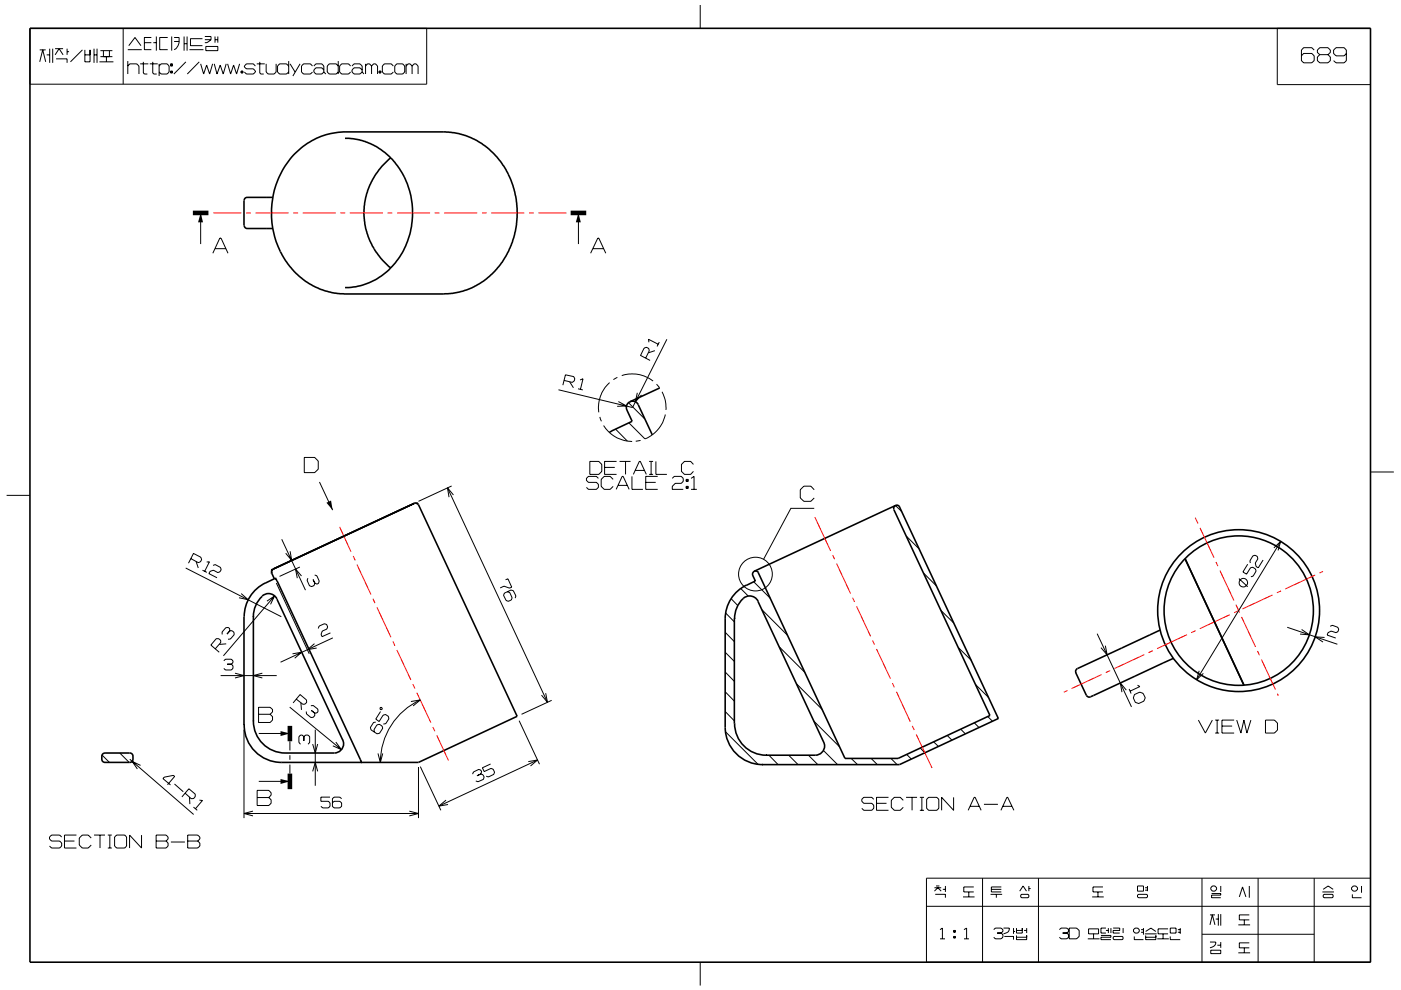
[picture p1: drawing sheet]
<svg xmlns="http://www.w3.org/2000/svg" width="297mm" height="210mm" viewBox="0 0 297 210" stroke-linecap="round" stroke-linejoin="round" font-family="sans-serif">
<g fill="none" stroke="#000" stroke-width=".21">
<path d="M6.3 6h84.2v11.9h-84.2zM8.4 10.6h1.3M8.4 13.1l.7-2.5 .6 2.5M9.9 11.6h.6M10.5 10.3v3M11.2 10.3v3M11.7 10.3h1.7M11.7 11.6l.8-1.3 .9 1.3M11.9 12.5h2.3v.8M14.2 10.3v1.3M14.2 11h.4M17.5 10.6l-2.6 2.5"/>
<path d="M18 11.6h1.1M18 10.6v2.5h1.1v-2.5M19.9 11.6h.7M19.9 10.3v3M20.6 10.3v3M21.1 13.1h2.9M21.3 10.7h2.5M21.3 12h2.5M21.9 10.7v1.3M22.6 12v1.1M23.2 10.7v1.3M26.1 6v11.9"/>
<path d="M27.1 10.5h3M27.1 14l.4-.5h1.5l.5 .5v1.7M27.1 13v2.7M27.3 9.7l1.3-1.7 1.3 1.7M29.7 13.5h1.8M30.4 13.1v2.4l.2 .2h.6M30.6 9.1h1.5M31.8 13.5h1.6M32.1 8h-1.5v2.5h1.5M32.4 13.1v2.4l.2 .2h.6M32.5 9.1h.6M33.1 7.7v3"/>
<path d="M33.7 14l.5-.5h1.2l.5 .5v1.3l-.5 .4h-1.2l-.5-.4M33.7 13.5v2.6M35.6 8h-1.7v2.5h1.7M36.2 13.5h.4v.5h-.4zM36.2 15.1h.4v.4h-.4zM36.4 13.5v.5M36.4 15.1v.4M36.4 7.7v3M36.9 8h1.1a2.28 2.28 0 0 1-1.1 2.5M36.9 8.8h1.1M39 7.7v3M39 9.3h.7"/>
<path d="M39.4 13.1l-2.5 2.6M39.7 7.7v3M40.2 10.5h2.9M42.2 13.1l-2.5 2.6M42.5 13.5l.7 2.2 .6-1.9 .6 1.9 .7-2.2M42.9 8.2h-2.5v1.5h2.5M43.4 7.7h1.3v.7M43.4 8.4h1.3M43.6 9.9h2.6v.8h-2.6zM44.7 8.4l-.8 .7h-.5M45.4 13.5l.6 2.2 .7-1.9 .6 1.9 .7-2.2M45.6 7.7v1.4"/>
<path d="M45.6 8.4h.6M46.2 7.7v1.4M48.3 13.5l.6 2.2 .6-1.9 .7 1.9 .6-2.2M51.1 15.1h.4v.4h-.4zM51.3 15.1v.4M54.1 14l-.4-.5h-1.5l-.4 .5v.2l.4 .4h1.5l.4 .5v.2l-.4 .4h-1.5l-.4-.4M54.4 13.5h1.7M55.1 13.1v2.4l.2 .2h.6M56.4 13.5v1.8l.5 .4h1.2l.4-.4v-1.8M61.2 14l-.5-.5h-1.4l-.5 .5v1.3l.5 .4h1.4l.5-.4M61.2 13v2.7M61.5 13.5l1.1 1.8"/>
<path d="M63.6 13.5l-1.5 2.6M66.3 14l-.5-.5h-1.5l-.4 .5v1.3l.4 .4h1.5l.5-.4M66.5 14l.5-.5h1.2l.5 .5v1.3M68.7 14.9l-.5-.5h-1.2l-.5 .5v.4l.5 .4h1.2l.5-.4M68.7 15.3l.4 .4M71.7 14l-.4-.5h-1.5l-.4 .5v1.3l.4 .4h1.5l.4-.4M71.7 13v2.7M74.3 14l-.4-.5h-1.5l-.4 .5v1.3l.4 .4h1.5l.4-.4M74.6 14l.5-.5h1.2l.5 .5v1.3M76.8 14.9l-.5-.5h-1.2l-.5 .5v.4l.5 .4h1.2l.5-.4M76.8 15.3l.4 .4M77.5 14l.4-.5h.5l.4 .5"/>
<path d="M77.5 13.5v2.2M78.8 14l.4-.5h.4l.4 .5v1.7M78.8 14v1.7M80.3 15.1h.5v.4h-.5zM80.6 15.1v.4M83.4 14l-.4-.5h-1.5l-.4 .5v1.3l.4 .4h1.5l.4-.4M84.1 13.5h1.3l.4 .5v1.3l-.4 .4h-1.3l-.4-.4v-1.3zM86.1 14l.4-.5h.4l.5 .5M86.1 13.5v2.2M87.4 14l.4-.5h.4l.4 .5v1.7M87.4 14v1.7M148.5 1.1v4.9"/>
<path d="M270.8 6h19.8v11.9h-19.8zM278.6 10.6l-.5-.5h-1.7l-.5 .5v2.3l.5 .4h1.7l.5-.4v-1.1l-.5-.5h-1.7l-.5 .5M279.8 11.6l-.5-.5v-.5l.5-.5h1.8l.5 .5v.5l-.5 .5M279.8 11.6l-.5 .5v.8l.5 .4h1.8l.5-.4v-.8l-.5-.5M279.8 11.6h1.8M285.5 11.3l-.5 .5h-1.7l-.6-.5v-.7l.6-.5h1.7l.5 .5v2.3l-.5 .4h-1.7l-.6-.4M42.5 45.2v6.6M45.1 53.7l1.5-3.2h.3l1.4 3.2M45.6 52.7h2.3M122.6 45.2v6.6M125.2 53.7l1.5-3.2h.3l1.4 3.2M125.7 52.7h2.3"/>
<path d="M131.8 79.7a7.1 7.1 0 0 1 6.7 1.1M136.9 75.9l.8-1.5-.2-.5-.4-.2-.5 .1-.8 1.6 2 1.1M137.6 72.6l-.1-.6 2.1 1M138.8 74.4l-1.3 .4M139.8 72.6l-.5 .9M141.4 72l-7.3 14.4-15.7-3.7M64.5 97h2.2l.8 .8v1.7l-.8 .7h-2.2zM119.6 80.7l1.7 .4 .4-.3 .2-.5-.3-.4-1.7-.4-.6 2.2M120.8 81l.8 1.2M122.6 82.5l1 .2M123 80.6l.6-.3-.5 2.3M125.1 97.9h1.9l.6 .6v1.5l-.6 .6h-1.9z"/>
<path d="M127.2 88.4l.3 1M128 90.3a7.2 7.2 0 0 0 5.8 3.3M128.2 99.1h2.1M129.2 81.1a7.1 7.1 0 0 0-2.2 6.4M130.5 91l2.5 2.6M130.7 97.9h-2.5v2.7h2.5M130.9 80l-.8 .5M131.1 85.2l1.7 .9-1.9 .1M131.4 97.9h2.3M132.6 97.9v2.7M133.3 85.4l3.4 3.5M133.8 93.6h.1"/>
<path d="M134.7 99.8h1.9M135.1 83.3l-.4 2 1.3-1.5M135.8 93.4l-1 .2M137.6 97.9h.9M138 97.9v2.7M139.1 97.9v2.7h2.3M139.2 81.5l.6 .8M140.4 83.1l.6 1.6 .2 2.2M141.1 87.9a7 7 0 0 1-4.4 5.2l-3.3-3.4M147 98.5l-.6-.6h-1.3l-.6 .6v1.5l.6 .6h1.3l.6-.6M1.4 105.1h4.9M40.5 118.5l1.5 .8 .5-.1 .3-.5-.2-.5-1.6-.8-1 2.1"/>
<path d="M41.6 119.1l.4 1.4M43.8 119.2h.6l-1 2M45.2 119.9l.4-.1 1.1 .5 .2 .5-.3 .5-.4 .1-.9-.5-.8 .3-.2 .5 1.7 .8M59.7 114.4l5.1 10.8M61.5 116.9l.3 2-1.2-1.6M67.7 102.2l2.8 6M94.9 103.5l21.2 45.5M95.8 103.1l-7.1 3.2M96.1 105l-1.2-1.5 .3 1.9M126.9 101.5l-.4-.5h-1.7l-.5 .5v.4l.5 .4h1.7l.4 .4v.7l-.4 .4h-1.7l-.5-.4M130 101.7l-.6-.7h-1.3l-.6 .7v1.5l.6 .6h1.3l.6-.6M130.6 103.8l1.3-2.8h.2l1.3 2.8"/>
<path d="M131.1 103h1.9M134 101v2.8h2.3M134.3 100.6l1.2-2.7h.3l1.2 2.7M136.9 102.3h2.1M137.6 100.6h.9M139.4 101h-2.5v2.8h2.5M142.5 101.5l.5-.5h1.4l.5 .5v.6l-.5 .4h-1.2l-.7 .7v.6h2.4M145.5 103.2h.4v.4h-.4zM145.5 101.7h.4v.4h-.4zM145.7 101.7v.4M145.7 103.2v.4M146.5 103.8h1.2"/>
<path d="M146.5 101.5l.7-.5v2.8M172.6 107.8h-4.9l-5.8 10.9M172.6 103.9l-.7-.8h-1.5l-.7 .8v1.7l.7 .7h1.5l.7-.7M189.9 107.2l1.3 1.3M192.2 113.7l2.7 2.7M264.5 119.7l-1 1.6 .8 .5 .8-1.4 .5-.1 .6 .4 .1 .4-.6 1.1-.5 .1M267.8 118.8l-1 1.6-.5-.2-.2-.8 .6-.9-.1-.5-.5-.2-.5 .1-.6 1.1 .1 .4M270.1 116.2l1.4-1.4-.5 1.9M271.5 114.8l-17.8 29.4M290.6 100.1h4.9M39.4 120.5l20.2 10.3M42.9 120.9l1 .5"/>
<path d="M45.6 137.6l1.2-1.3v-.5l-.4-.3h-.6l-1.1 1.3 1.8 1.5M48 136.6l-1.5 .1M48.7 133.8v-.5l-.3-.2h-.5l-.8 1v.5M48.7 133.8l-.6 .7M48.7 133.8h.5l.4 .3 .1 .5-.9 .9-.5 .1M51.1 125.9l1.5 1.3-1.9-.4M56.6 127.5l1.6-1.1-.8 1.8M58.2 126.4l-10.8 12.7M58.6 123.7l7 15M62 138.7l2-.4-1.5 1.3M63.6 120.3l-4.3 2M63.9 122.2l-1.2-1.5 .3 1.9"/>
<path d="M65.3 122.6l-.2 .5 .5 1.1 .5 .2 .5-.2 .2-.5M66.4 122.9l.4 .8M66.7 136.5l-1.5 1.3 1.9-.4M66.7 122l.5 .1 .5 1.2-.2 .4-.3 .2-.4-.2M67.5 133.3l.1-.5 1.2-.5 .5 .2 .2 .5-.2 .4-1 .5-.2 .7 .2 .4 1.8-.8M70.6 135.3l-11.1 5.2M107.2 123l.5-.2 .8 1.7-.5 .2-1.2-.4-.8 .4M107.6 125.5l.5 .2 .5 1.1-.2 .4-.6 .3-.5-.1-.5-1.1 .1-.5 1.5-.7 .4 .2 .6 1.1-.2 .5M153.8 134.1l1.9 2M153.8 138.3l1.9 2M153.8 130l1.9 1.9M155 127l1.4 1.4"/>
<path d="M157.1 124.8l1.5 1.6M159.8 123.4l3.5 3.5M161.5 129.3l5.5 5.5M165.2 137.2l5.5 5.5M195.8 121.6l2.7 2.7M199.5 129.5l2.7 2.7M203.2 137.3l2.7 2.7M232.6 134.4l7.3 15.5M234.4 136.9l.3 2-1.3-1.5M262.7 122.7l1.8 1.8M272.9 133.1l10.6 3.5M276 133.5l1.6 1.2-2-.2"/>
<path d="M280.8 135.2l-2-.1 1.7 1.1M282 132.8l.5-.2 1.1 .5 .2 .4-.1 .5-.4 .2-1.1-.3-.6 .3-.2 .5 1.8 .6M25.4 159.7l2 2M46.8 143.3h11.9M47.5 140.2l.3-.4h1.3l.3 .4v.3l-.3 .4M48.2 140.9h.9M49.1 140.9l.3 .3v.6l-.3 .3h-1.3l-.3-.3M49.8 142.8l1.9 .5-1.9 .5M51.7 154.8v18.7M54.8 150h2.5l.5 .5v.5l-.5 .5 .5 .5v.7l-.5 .5h-2.5zM54.8 151.5h2.5M54.9 155.6h6.6"/>
<path d="M55.6 142.8l-1.9 .5 1.9 .5M61.4 150l11 9M61.5 157.2v2M62.8 148.3l1.4 1.1 .5-.1 .3-.3v-.5l-1.4-1.2-1.5 1.8M63.8 149.1l.1 1.5M64.4 156.2l-.3-.3h-.4l-.3 .3v1.3l.3 .4M64.4 156.2l.4-.3h.5l.4 .3v1.3l-.4 .4M64.4 156.2v.9M64.9 150.9l.1 .5 .9 .8 .5-.1 .4-.3-.1-.6M65.9 149.7l.5-.1 1 .8v.5l-.2 .3h-.5M66 150.7l.7 .5M66.3 157.8l.5 1.9 .6-1.9"/>
<path d="M66.8 154.8v11.9M71.2 157.4l1.2 1.6-1.8-.8M79.7 153.2h-.5l-.7 1.1 .2 .5 1.3 .9 .5-.2 .6-1-.1-.5-.6-.4-.5 .1-.6 1.1 .1 .5M80.1 159.8l.5 1.9 .5-1.9M80.6 150.1h.4l.1 .2-.2 .2-.3-.1zM80.7 150.9l-1 1.6 .7 .5 .8-1.3 .5-.2 .6 .4 .2 .5-.7 1.1-.5 .1M87.1 148.8l2-.3-1.5 1.2M89.1 148.5a14.5 14.5 0 0 0-8.5 13.2M110.1 152.9l4.3 9.2M115.7 147l.4 2-1.3-1.6M117 148.5l-6.4 3M153.8 142.5l1.9 2"/>
<path d="M153.8 146.7l1.9 2M153.8 150.9l1.9 2M153.8 155.2l6.9 6.9M168.9 145.1l5.5 5.4M172.6 152.9l5.4 5.5M174.6 159.2l3 3M195.1 158.7l1 1M198 157.3l1 1M200.8 156l1 1M203.7 154.7l1 1M206.6 153.3l1 1M206.8 145.2l2.7 2.7"/>
<path d="M209.4 152l1 1M238.8 146.4l-1.3-1.5 .4 1.9M239.4 146.1l.4 1M240.5 147.3l1.1-.5 .8 .3 .4 .9-.3 .7-1.1 .5-.7-.2-.4-1zM241.2 145.3l.5 .3-2.1 1M254.1 152.7l1.5 2.8 1.4-2.8M254.3 142.3l-.6 1.9 1.4-1.4M257.6 152.7h.9M257.6 155.5h.9M258.1 152.7v2.8M259.1 154h2.1M261.7 152.7h-2.6v2.8h2.6"/>
<path d="M262.2 152.7l.9 2.8 .6-2.8 .7 2.8 .8-2.8M268.3 152.7h1.9l.6 .7v1.4l-.6 .7h-1.9zM13.1 177.5l-.4-.4h-1.8l-.4 .4v.5l.4 .4h1.8l.4 .4v.6l-.4 .5h-1.8l-.4-.5M13.7 178.4h2.1M16.2 177.1h-2.5v2.8h2.5M19.3 177.8l-.6-.7h-1.3l-.6 .7v1.4l.6 .7h1.3l.6-.7M19.9 177.1h2.4M21.2 177.1v2.8M21.6 160.1l1.6 1.6M22.9 177.1h.8M22.9 179.9h.8M23.3 177.1v2.8"/>
<path d="M24.3 177.5l.4-.4h1.8l.3 .4v1.9l-.3 .5h-1.8l-.4-.5zM27.5 161l13.6 11.8M29.8 162.3l-1.8-.8 1.1 1.6M30 177.1v2.8l-2.5-2.8v2.8M33.1 177.1h2.1l.4 .4v.5l-.4 .4 .4 .4v.6l-.4 .5h-2.1zM33.1 178.4h2.1M35.5 166.5l1.5-1.8-.3-.2-1.9 .3-.3 .3 1.6 1.4M36.2 178.6h3M37 166.3l1.9 1.6M39.2 168.2l1.4 1.2h.5l.3-.5v-.5l-1.4-1.1-1.4 1.7M39.8 177.1h2.1l.5 .4v.5l-.5 .4 .5 .4v.6l-.5 .5h-2.1zM39.8 178.4h2.1"/>
<path d="M40.2 169l.1 1.6M41 171.2l.8 .7M42.3 169.7l.6 .1-1.5 1.7M51.7 172.5h37M53.6 172l-1.9 .5 1.9 .6M54.5 167.6h2.5l.5 .5v.5l-.5 .6 .5 .4v.8l-.5 .5h-2.5zM54.5 169.2h2.5M54.9 165.7h6.6M61.5 160.2v1M61.5 162.2v1.9M66.3 163.6l.5-1.9 .6 1.9M70 169.1h-2v.9h1.6l.4 .3v.7l-.4 .4h-1.2l-.4-.4"/>
<path d="M72.4 169.4l-.4-.3h-1.2l-.3 .3v1.6l.3 .4h1.2l.4-.4v-.7l-.4-.3h-1.2l-.3 .3M86.8 172l1.9 .5-1.9 .6M88.7 162.7v10.8M89.1 162.6l4.4 9.3M94.6 169.7l-1.6 1.3 2-.4M101.9 164.2l.2-.5-.1-.3-.5-.2-1.1 .5-.2 .5M101.9 164.2l-.8 .3M101.9 164.2l.5 .1 .3 .5-.2 .5-1.2 .5-.4-.2M104 162l-1.7 .8 .4 .9 1.4-.7 .5 .1 .3 .7-.2 .4-1.2 .6-.4-.2M112 161.5l2-.3-1.5 1.3M114 161.2l-21 9.8M163 160.2l2 2"/>
<path d="M167.2 160.2l2 2M171.4 160.2l2 2M180.5 160.9l1.3 1.3M184.7 160.9l1.3 1.3M185.3 169.5l-.5-.4h-1.7l-.4 .4v.5l.4 .4h1.7l.5 .4v.6l-.5 .5h-1.7l-.4-.5M185.8 170.4h2.2M188.4 169.1h-2.6v2.8h2.6M188.9 160.9l1.3 1.3M191.5 169.8l-.6-.7h-1.3l-.6 .7v1.4l.6 .7h1.3l.6-.7M192.1 169.1h2.3M192.2 160l1 1M193.4 169.1v2.8"/>
<path d="M195 169.1h.9M195 171.9h.9M195.4 169.1v2.8M196.5 169.5l.4-.4h1.7l.4 .4v1.9l-.4 .5h-1.7l-.4-.5zM202.2 169.1v2.8l-2.6-2.8v2.8M205.3 171.9l1.2-2.8h.2l1.3 2.8M205.7 171h1.9M208.6 170.6h3M212.2 171.9l1.3-2.8h.2l1.3 2.8M212.6 171h1.9M196.4 186.3h94.2v17.8h-94.2zM196.4 192.2h94.2"/>
<path d="M198.1 188.3h1.5M198.1 189l.7-.7 .8 .7M198.3 189.7h2.1v.7M198.5 187.9h.7M199.3 197.2l.5-.4v2.3M199.3 199.1h1.1M199.9 188.6h.5M200.4 187.9v1.3M202.2 198.6h.4v.4h-.4zM202.2 197.4h.4v.3h-.4zM202.4 197.4v.3M202.4 198.6v.4"/>
<path d="M204.2 190.2h2.4M204.4 199.1h1M204.4 197.2l.5-.4v2.3M205.4 189.2v1M206.5 188.1h-2.2v1.1h2.2M208.3 186.3v17.8M210 189.7h2.5M210.2 188.6h2.1M210.7 197.2l.3-.4h1.3l.3 .4v.4l-.3 .3M211.2 189.7v.7M211.4 197.9h.9M212.3 197.9l.3 .3v.6l-.3 .3h-1.3l-.3-.3"/>
<path d="M212.3 188.1h-2.1v1.1h2.1M212.8 196.8h1.2a1.11 1.11 0 0 1-1.2 1.3M212.9 198.6h2v.7M214.9 196.8v1.3M214.9 197.6h.3M215.5 197.4h1.2M215.5 196.8v1.1h1.2v-1.1M215.5 198.4v.9h2.2v-.9M215.5 198.8h2.2M216.2 189l.7-1.1 .7 1.1M216.6 189.7h1.4l.1 .2v.3l-.1 .2h-1.4l-.2-.2v-.3zM217.1 197.4h.6"/>
<path d="M217.7 196.8v1.1M218.1 187.9v1.1M218.1 188.5h.4M220.2 186.3v17.8M224.6 197.2l.4-.4h1.2l.4 .4v.4l-.4 .3M225.3 197.9h.9M226.2 197.9l.4 .3v.6l-.4 .3h-1.2l-.4-.3M226.7 196.8h1.6l.5 .6v1.2l-.5 .5h-1.6zM230.6 199.1h2.5M230.8 197h2.1v1.1h-2.1zM231.6 190.2h2.4M231.9 198.1v1"/>
<path d="M232.8 189.2v1M233.4 198.4h2.1v.4h-2.1v.5h2.1M233.8 188.1h-2.1v1.1h2.1M234.5 197.4h.5M234.5 196.8h-1.1v1.1h1.1M235 196.8v1.1M235.5 196.8v1.1M236 196.8h1.4v.6h-1.4v.5h1.4M236.2 198.6h1.7l.2 .2v.3l-.2 .2h-1.7l-.2-.2v-.3zM238.1 196.8v1.1M240.3 197.2l.4-.4h.5l.4 .4v.4l-.4 .3h-.5l-.4-.3zM240.5 198.6v.7h1.9"/>
<path d="M241.2 187.9h1.2v1.1h-1.2zM241.2 189.9l.2-.2h1.7l.2 .2v.3l-.2 .2h-1.7l-.2-.2zM241.9 197.2h.5M241.9 197.7h.5M242.4 196.8v1.4M242.7 198.1h2.5M242.8 188.3h.5M242.8 188.8h.5M242.9 198.4v.9h2.2v-.9M242.9 198.8h2.2M242.9 197.6l1.1-.8 1.1 .8M243.3 187.9v1.1"/>
<path d="M245.4 199.1h2.4M246.6 198.1v1M247.6 197h-2.1v1.1h2.1M248.1 198.6v.7h2.1M248.1 196.8h1.2v1.1h-1.2zM249.7 197.7h.5M249.7 197.2h.5M250.2 196.8v1.3M254.8 198.2h23.8M254.8 186.3v17.8M256.5 199.8h1.3a1.17 1.17 0 0 1-1.3 1.2M256.5 194h1.1"/>
<path d="M256.5 196.2l.5-2.2 .6 2.2M256.9 189.5h1.9v.4h-1.9v.5h1.9M257 187.9h.6l.3 .4v.3l-.3 .4h-.6l-.3-.4v-.3zM257.8 194.9h.5M258.3 193.9v2.4M258.8 187.9v1.3M258.8 199.8v1.2M258.8 193.9v2.4M262.5 196.2h2.5M262.8 190.2l.6-2.1 .8 2.1M263.8 195.1v1.1M264.9 187.9v2.5"/>
<path d="M264.9 194h-2.1v1.1h2.1M264.9 200h-2.1v1h2.1M266.7 186.3v17.8M278.6 186.3v17.8M280.4 189.2h2.4M280.5 189.9l.2-.2h1.8l.2 .2v.3l-.2 .2h-1.8l-.2-.2zM280.5 188.6l1.1-.7 1.1 .7M286.7 189.7v.7h2M286.9 187.9h.5l.4 .4v.3l-.4 .4h-.5l-.3-.4v-.3zM288.7 187.9v1.5M148.5 204.1v4.9M256.7 201.5h2.1v.8h-2.1z"/>
<path d="M258.1 200.5h.7M262.5 202.1h2.5M263.8 201v1.1"/>
<circle cx="160.2" cy="121.8" r="3.6"/>
<circle cx="263.6" cy="123.6" r=".91"/>
</g>
<g fill="none" stroke="#000" stroke-width=".34">
<path d="M6.4 6h284.2v198.1h-284.3zM62.2 32.9a15 15 0 0 1 11-4.9h21.9l2.1 .3 1.5 .4 1.9 .8 1.6 1 2.2 1.8 1.7 1.9 1.6 2.5 1.3 3.5 .6 2.9v3l-.3 3-.9 2.8-.6 1.4-1.3 2.3-1.6 1.9-1.7 1.6-3.1 1.9-2 .8-2.6 .5h-22.5l-2-.1-2.9-.8-2.7-1.3-2.6-2.1-1.7-2a18.5 18.5 0 0 1 1.1-23.1zM73.1 29.3l1.3 .1a14.7 14.7 0 0 1 12.6 11.7 16.6 16.6 0 0 1-7.4 18.2l-.9 .5a13.3 13.3 0 0 1-5.5 1.2M82.8 33.5l-1.9 1.8-1.9 2.9-1.3 2.9-.5 3.4v1.8l.3 2 .9 2.8 1.8 3 .9 1.1 1.7 1.7M51.7 42.5v5.3M51.8 47.8a.66 .66 0 0 0 .6 .7h5.4M57.8 41.9h-5.4a.62 .62 0 0 0-.6 .6M133.6 85.2l.3-.1a1.32 1.32 0 0 1 1.4 .7l3 6.4M133.6 85.2a1.33 1.33 0 0 0-.7 1.8l1.1 2.4-4.8 2.3M139.9 82.3l-6.3 2.9M59.8 119.8l-1.8 .9M87.8 106.8l.5-.1 .4 .4 20.9 44.8-20.9 9.8h-29.1"/>
<path d="M87.8 106.8l-1.8 .8M87.8 106.8l-29.8 13.9M189.5 108.1l20.4 43.7-19.5 9.1h-11.2l-18.4-39.4M189.9 107.2l-.4 .4v.5M189.9 107.2h.5l.4 .3M189.9 107.2l-30 14M190.7 107.5l21 44.9-21 9.8h-28.9a7.9 7.9 0 0 1-8-7.9v-23a7.9 7.9 0 0 1 4.5-7.2M251.2 118.5l12.5 26.8M51.7 130.8v23M55.6 126.5a5.9 5.9 0 0 0-1.9 4.3v22.1M55.6 126.4a1.96 1.96 0 0 1 3.1 .6M56.3 123.6a7.9 7.9 0 0 0-4.5 7.2"/>
<path d="M58 120.7l-.4 .3v.5l.6 1.3M58.7 127.1l13.9 29.8M58.8 123.2l-.5-.5-2 1M58.8 123.2l17.7 38.1v.4M155.7 131.2v22.3M159.9 121.2l-.3 .3v.4l.5 1.3-1.8 .9M159.9 121.2h.6l.3 .3M160.7 127.5l13.9 29.9a1.93 1.93 0 0 1-1.8 2.8h-10.2a6.7 6.7 0 0 1-6.9-6.8M160.7 127.5a2.07 2.07 0 0 0-3.6 0 5.9 5.9 0 0 0-1.4 3.8v-.1M246 133.6l-17.6 8.2M248.8 139.7l-17 7.8M27.5 159.7h-5.2a.67 .67 0 0 0-.7 .7v.6a.67 .67 0 0 0 .7 .7h5.2"/>
<path d="M27.6 159.7a.66 .66 0 0 1 .6 .7v.6a.66 .66 0 0 1-.6 .7M51.8 153.8v-.1a7.9 7.9 0 0 0 7.9 8M53.7 152.9a6.8 6.8 0 0 0 6.8 6.8h10.3M72.6 156.9a1.96 1.96 0 0 1-1.7 2.8M228.1 142.7l2.2 4.8M228.4 141.8l-.3 .4v.5M230.3 147.5l.6 .4 .9-.4"/>
<circle cx="262.6" cy="129.5" r="17.2"/>
<circle cx="262.6" cy="129.5" r="15.8"/>
</g>
<g fill="none" stroke="#f00" stroke-width=".21">
<path d="M45.3 45.2h5.9M52.2 45.2h1M54.2 45.2h7M62.2 45.2h1M64.2 45.2h7M72.2 45.2h1M74.2 45.2h7M82.2 45.2h1M84.2 45.2h7M92.2 45.2h1M94.2 45.2h7M102.2 45.2h1"/>
<path d="M104.2 45.2h7M112.2 45.2h1M114.2 45.2h5.9M72 111.8l2.4 5.2M74.9 117.9l.4 1M75.7 119.8l3 6.3M172.8 109.7l3.3 7.1M176.5 117.7l.5 .9M177.4 119.5l2.9 6.4M253.4 109.8l.6 1.2M254.4 112l3 6.3M257.8 119.2l.4 .9"/>
<path d="M79.1 127l.4 .9M79.9 128.8l3 6.4M83.3 136.1l.4 .9M84.2 137.9l2.9 6.3M180.8 126.8l.4 .9M181.6 128.6l3 6.4M185 135.8l.4 .9M185.8 137.7l3 6.3M242.6 138.8l-6.3 3M244.4 138l-.9 .4M251.7 134.6l-6.4 3M253.5 133.8l-.9 .4"/>
<path d="M258.7 121l2.9 6.4M260.7 130.4l-6.3 2.9M262 128.3l.8 1.6M262.5 129.5l-.8 .5M263.2 130.8l3 6.4M266.6 138.1l.4 .9M267.5 139.9l2.9 6.4M269.8 126.2l-6.4 3M271.6 125.3l-.9 .4M278.8 122l-6.3 2.9M280.5 121.2l-.7 .3M87.5 145.1l.5 .9"/>
<path d="M88.4 146.9l3 6.4M91.8 154.2l.4 .9M92.6 156l2.5 5.3M189.2 144.9l.4 .9M190.1 146.7l2.9 6.4M193.4 154l.4 .8M194.3 155.8l3.3 7.1M226.3 146.5l-.7 .3M233.6 143.1l-6.4 2.9M235.4 142.2l-1 .5M270.8 147.1l.2 .5"/>
</g>
<path d="M40.9 45.2h3.3M121 45.2h3.3M61.5 154v3.2M61.5 164.1v3.3" fill="none" stroke="#000" stroke-width=".97" stroke-linecap="butt"/>
<path d="M42.5 45.2l.5 2h-1zM122.6 45.2l.5 2h-1zM69.2 106.6l1-.4 .3 2zM59.5 155.1l2 .5-2 .5zM59.5 165.2l2 .5-2 .6z" fill="#000"/>
</svg>
